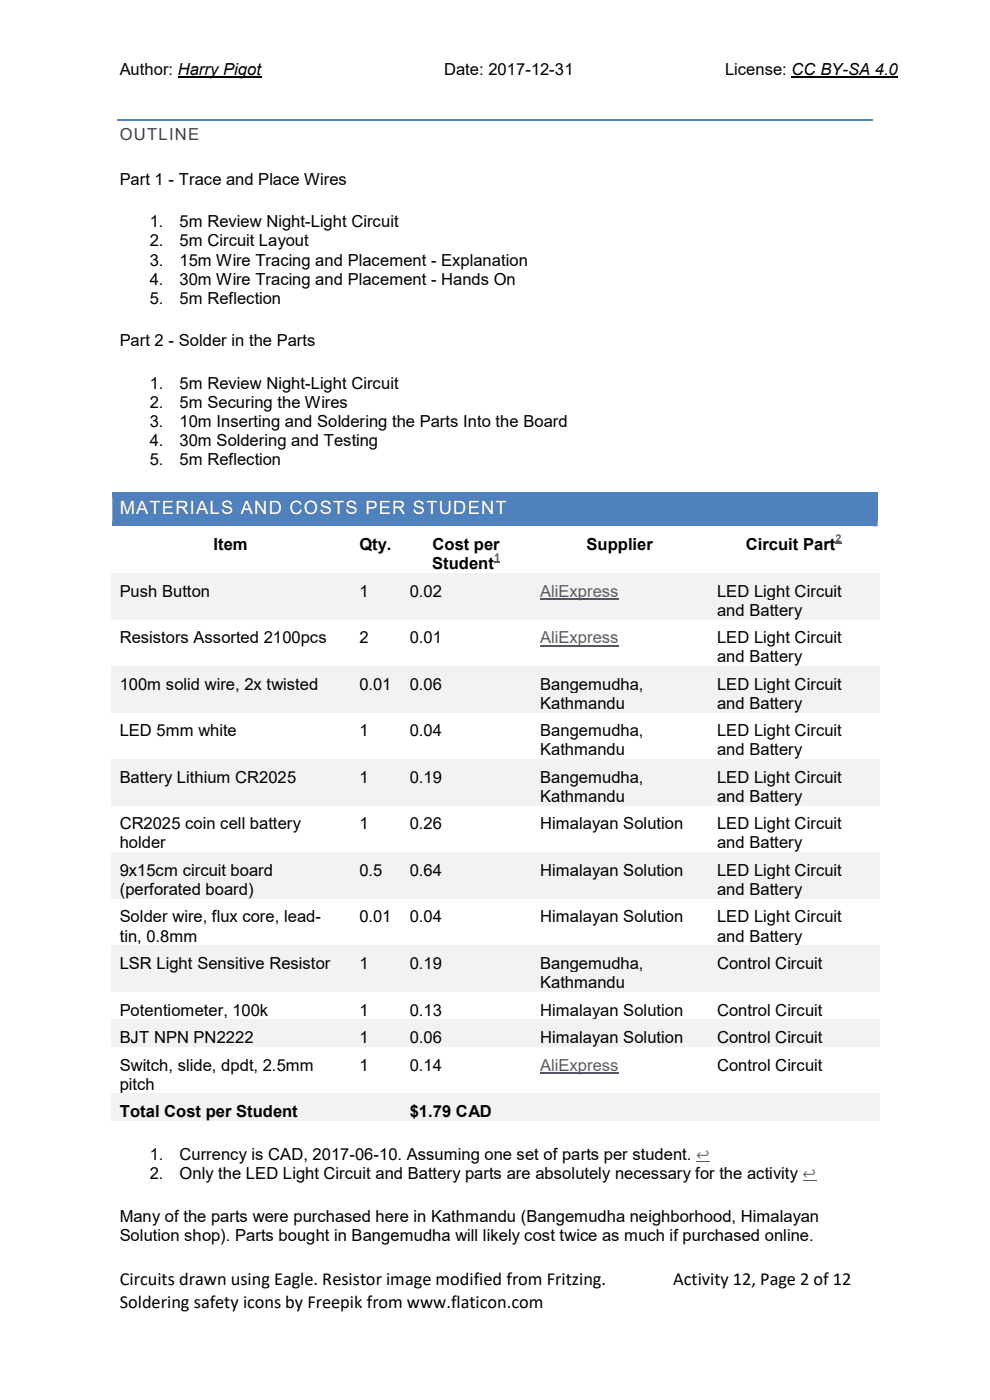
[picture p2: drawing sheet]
<svg xmlns="http://www.w3.org/2000/svg" width="210mm" height="297mm" viewBox="0 0 210 297" stroke-linecap="round" stroke-linejoin="round" font-family="sans-serif">
<defs><g id="words">
<text font-size="3.9" fill="#fff" x="25.4" y="109.1">MATERIALS AND COSTS PER STUDENT</text>
<g font-size="3.9">
<text x="25.4" y="272.7">Circuits drawn using Eagle. Resistor image modified from Fritzing.</text>
<text x="142.8" y="272.7">Activity 12, Page 2 of 12</text>
<text x="25.4" y="277.4">Soldering safety icons by Freepik from www.flaticon.com</text>
</g>
<g font-size="3.5">
<text x="25.4" y="15.9">Author: Harry Pigot</text>
<text x="94.2" y="15.9">Date: 2017-12-31</text>
<text x="153.8" y="15.9">License: CC BY-SA 4.0</text>
<text x="25.4" y="39.2">Part 1 - Trace and Place Wires</text>
<text x="31.7" y="48.2">1.</text>
<text x="31.7" y="52.3">2.</text>
<text x="38.1" y="48.2">5m Review Night-Light Circuit</text>
<text x="38.1" y="52.3">5m Circuit Layout</text>
<text x="31.7" y="56.3">3.</text>
<text x="38.1" y="56.3">15m Wire Tracing and Placement - Explanation</text>
<text x="31.7" y="60.4">4.</text>
<text x="31.7" y="64.5">5.</text>
<text x="38.1" y="60.4">30m Wire Tracing and Placement - Hands On</text>
<text x="38.1" y="64.5">5m Reflection</text>
<text x="25.4" y="73.4">Part 2 - Solder in the Parts</text>
<text x="31.7" y="82.5">1.</text>
<text x="38.1" y="82.5">5m Review Night-Light Circuit</text>
<text x="31.7" y="86.5">2.</text>
<text x="38.1" y="86.5">5m Securing the Wires</text>
<text x="31.7" y="90.6">3.</text>
<text x="31.7" y="94.6">4.</text>
<text x="38.1" y="90.6">10m Inserting and Soldering the Parts Into the Board</text>
<text x="38.1" y="94.6">30m Soldering and Testing</text>
<text x="31.7" y="98.7">5.</text>
<text x="38.1" y="98.7">5m Reflection</text>
<text x="45.3" y="116.7">Item</text>
<text x="76.2" y="116.7">Qty.</text>
<text x="91.7" y="116.7">Cost per</text>
<text x="124.4" y="116.7">Supplier</text>
<text x="158.2" y="116.7">Circuit Part</text>
<text x="91.7" y="120.7">Student</text>
<text x="25.4" y="126.6">Push Button</text>
<text x="76.2" y="126.6">1</text>
<text x="87" y="126.6">0.02</text>
<text x="152.1" y="126.6">LED Light Circuit</text>
<text x="152.1" y="130.6">and Battery</text>
<text x="25.4" y="136.4">Resistors Assorted 2100pcs</text>
<text x="76.2" y="136.4">2</text>
<text x="87" y="136.4">0.01</text>
<text x="152.1" y="136.4">LED Light Circuit</text>
<text x="152.1" y="140.5">and Battery</text>
<text x="25.4" y="146.3">100m solid wire, 2x twisted</text>
<text x="76.2" y="146.3">0.01</text>
<text x="87" y="146.3">0.06</text>
<text x="114.6" y="146.3">Bangemudha,</text>
<text x="152.1" y="146.3">LED Light Circuit</text>
<text x="114.6" y="150.4">Kathmandu</text>
<text x="152.1" y="150.4">and Battery</text>
<text x="25.4" y="156.2">LED 5mm white</text>
<text x="76.2" y="156.2">1</text>
<text x="87" y="156.2">0.04</text>
<text x="114.6" y="156.2">Bangemudha,</text>
<text x="114.6" y="160.2">Kathmandu</text>
<text x="152.1" y="156.2">LED Light Circuit</text>
<text x="152.1" y="160.2">and Battery</text>
<text x="25.4" y="166.1">Battery Lithium CR2025</text>
<text x="76.2" y="166.1">1</text>
<text x="87" y="166.1">0.19</text>
<text x="114.6" y="166.1">Bangemudha,</text>
<text x="152.1" y="166.1">LED Light Circuit</text>
<text x="114.6" y="170.1">Kathmandu</text>
<text x="152.1" y="170.1">and Battery</text>
<text x="25.4" y="175.9">CR2025 coin cell battery</text>
<text x="76.2" y="175.9">1</text>
<text x="87" y="175.9">0.26</text>
<text x="114.6" y="175.9">Himalayan Solution</text>
<text x="152.1" y="175.9">LED Light Circuit</text>
<text x="25.4" y="180">holder</text>
<text x="25.4" y="185.8">9x15cm circuit board</text>
<text x="76.2" y="185.8">0.5</text>
<text x="87" y="185.8">0.64</text>
<text x="114.6" y="185.8">Himalayan Solution</text>
<text x="152.1" y="180">and Battery</text>
<text x="152.1" y="185.8">LED Light Circuit</text>
<text x="25.4" y="189.9">(perforated board)</text>
<text x="152.1" y="189.9">and Battery</text>
<text x="25.4" y="195.7">Solder wire, flux core, lead-</text>
<text x="76.2" y="195.7">0.01</text>
<text x="87" y="195.7">0.04</text>
<text x="114.6" y="195.7">Himalayan Solution</text>
<text x="152.1" y="195.7">LED Light Circuit</text>
<text x="25.4" y="199.8">tin, 0.8mm</text>
<text x="152.1" y="199.8">and Battery</text>
<text x="25.4" y="205.6">LSR Light Sensitive Resistor</text>
<text x="76.2" y="205.6">1</text>
<text x="87" y="205.6">0.19</text>
<text x="114.6" y="205.6">Bangemudha,</text>
<text x="114.6" y="209.6">Kathmandu</text>
<text x="152.1" y="205.6">Control Circuit</text>
<text x="25.4" y="215.5">Potentiometer, 100k</text>
<text x="76.2" y="215.5">1</text>
<text x="87" y="215.5">0.13</text>
<text x="114.6" y="215.5">Himalayan Solution</text>
<text x="152.1" y="215.5">Control Circuit</text>
<text x="25.4" y="221.3">BJT NPN PN2222</text>
<text x="76.2" y="221.3">1</text>
<text x="87" y="221.3">0.06</text>
<text x="114.6" y="221.3">Himalayan Solution</text>
<text x="152.1" y="221.3">Control Circuit</text>
<text x="25.4" y="227.1">Switch, slide, dpdt, 2.5mm</text>
<text x="76.2" y="227.1">1</text>
<text x="87" y="227.1">0.14</text>
<text x="152.1" y="227.1">Control Circuit</text>
<text x="25.4" y="231.1">pitch</text>
<text x="25.4" y="236.9">Total Cost per Student</text>
<text x="87" y="236.9">$1.79 CAD</text>
<text x="31.7" y="246.1">1.</text>
<text x="31.7" y="250.2">2.</text>
<text x="38.1" y="246.1">Currency is CAD, 2017-06-10. Assuming one set of parts per student. ↩</text>
<text x="38.1" y="250.2">Only the LED Light Circuit and Battery parts are absolutely necessary for the activity ↩</text>
<text x="25.4" y="259.2">Many of the parts were purchased here in Kathmandu (Bangemudha neighborhood, Himalayan</text>
<text x="25.4" y="263.2">Solution shop). Parts bought in Bangemudha will likely cost twice as much if purchased online.</text>
</g>
<text font-size="3.5" fill="#243f60" x="25.4" y="29.7">OUTLINE</text>
<g font-size="3.5" fill="#5f497a">
<text x="114.6" y="126.6">AliExpress</text>
<text x="114.6" y="136.4">AliExpress</text>
<text x="114.6" y="227.1">AliExpress</text>
</g>
<g font-size="2.3" fill="#5f497a">
<text x="104.8" y="118.9">1</text>
<text x="177.2" y="114.9">2</text>
</g>
</g></defs>
<path d="M37.7 16.4h17.7M167.9 16.4h22.6" fill="none" stroke="#000" stroke-width=".25"/>
<path d="M24.9 25.5h160.2" fill="none" stroke="#4f81bd" stroke-width=".25"/>
<g fill="#4f81bd">
<path d="M24.9 105.5h160.2v5.1h-160.2z"/>
<path d="M185.1 104.4h1.1v1.1h-1.1z"/>
<path d="M185.1 105.5h1.1v5.1h-1.1z"/>
</g>
<g fill="#4f81bd">
<path d="M23.8 104.4h161.3v1.1h-161.3z" fill-rule="evenodd"/>
<path d="M23.8 110.6h161.3v1.1h-161.3z" fill-rule="evenodd"/>
<path d="M185.1 110.6h1.1v1.1h-1.1zM23.8 105.5h1.1v5.1h-1.1z" fill-rule="evenodd"/>
</g>
<g fill="#5f497a">
<path d="M104.8 119.2h1.3v.2h-1.3z"/>
<path d="M177.2 115.1h1.3v.3h-1.3z"/>
</g>
<g fill="#f2f2f2">
<path d="M23.5 121.5h50.8v9.9h-50.8z"/>
<path d="M25.4 121.5h47v5.8h-47z"/>
<path d="M74.3 121.5h10.7v9.9h-10.7z"/>
<path d="M76.2 121.5h6.9v5.8h-6.9z"/>
<path d="M85 121.5h27.7v9.9h-27.7z"/>
<path d="M87 121.5h23.8v5.8h-23.8z"/>
<path d="M112.7 121.5h37.5v9.9h-37.5z"/>
<path d="M114.6 121.5h33.7v5.8h-33.7z"/>
</g>
<path d="M114.6 127.1h16.7" fill="none" stroke="#5f497a" stroke-width=".25"/>
<g fill="#f2f2f2">
<path d="M150.2 121.5h36.3v9.9h-36.3z"/>
<path d="M152.1 121.5h32.5v5.8h-32.5z"/>
<path d="M152.1 127.3h32.5v4.1h-32.5z"/>
</g>
<path d="M114.6 136.9h16.7" fill="none" stroke="#5f497a" stroke-width=".25"/>
<g fill="#f2f2f2">
<path d="M23.5 141.3h50.8v9.9h-50.8z"/>
<path d="M25.4 141.3h47v5.8h-47z"/>
<path d="M74.3 141.3h10.7v9.9h-10.7z"/>
<path d="M76.2 141.3h6.9v5.8h-6.9z"/>
<path d="M85 141.3h27.7v9.9h-27.7z"/>
<path d="M87 141.3h23.8v5.8h-23.8z"/>
<path d="M112.7 141.3h37.5v9.9h-37.5z"/>
<path d="M114.6 141.3h33.7v5.8h-33.7z"/>
<path d="M114.6 147.1h33.7v4.1h-33.7z"/>
<path d="M150.2 141.3h36.3v9.9h-36.3z"/>
<path d="M152.1 141.3h32.5v5.8h-32.5z"/>
<path d="M152.1 147.1h32.5v4.1h-32.5z"/>
<path d="M23.5 161h50.8v9.9h-50.8z"/>
<path d="M25.4 161h47v5.9h-47z"/>
<path d="M74.3 161h10.7v9.9h-10.7z"/>
<path d="M76.2 161h6.9v5.9h-6.9z"/>
<path d="M85 161h27.7v9.9h-27.7z"/>
<path d="M87 161h23.8v5.9h-23.8z"/>
<path d="M112.7 161h37.5v9.9h-37.5z"/>
<path d="M114.6 161h33.7v5.9h-33.7z"/>
<path d="M114.6 166.9h33.7v4h-33.7z"/>
<path d="M150.2 161h36.3v9.9h-36.3z"/>
<path d="M152.1 161h32.5v5.9h-32.5z"/>
<path d="M152.1 166.9h32.5v4h-32.5z"/>
<path d="M23.5 180.8h50.8v9.9h-50.8z"/>
<path d="M25.4 180.8h47v5.8h-47z"/>
<path d="M25.4 186.6h47v4.1h-47z"/>
<path d="M74.3 180.8h10.7v9.9h-10.7z"/>
<path d="M76.2 180.8h6.9v5.8h-6.9z"/>
<path d="M85 180.8h27.7v9.9h-27.7z"/>
<path d="M87 180.8h23.8v5.8h-23.8z"/>
<path d="M112.7 180.8h37.5v9.9h-37.5z"/>
<path d="M114.6 180.8h33.7v5.8h-33.7z"/>
<path d="M150.2 180.8h36.3v9.9h-36.3z"/>
<path d="M152.1 180.8h32.5v5.8h-32.5z"/>
<path d="M152.1 186.6h32.5v4.1h-32.5z"/>
<path d="M23.5 200.5h50.8v9.9h-50.8z"/>
<path d="M25.4 200.5h47v5.9h-47z"/>
<path d="M74.3 200.5h10.7v9.9h-10.7z"/>
<path d="M76.2 200.5h6.9v5.9h-6.9z"/>
<path d="M85 200.5h27.7v9.9h-27.7z"/>
<path d="M87 200.5h23.8v5.9h-23.8z"/>
<path d="M112.7 200.5h37.5v9.9h-37.5z"/>
<path d="M114.6 200.5h33.7v5.9h-33.7z"/>
<path d="M114.6 206.4h33.7v4h-33.7z"/>
<path d="M150.2 200.5h36.3v9.9h-36.3z"/>
<path d="M152.1 200.5h32.5v5.9h-32.5z"/>
</g>
<g fill="#f2f2f2">
<path d="M23.5 216.2h50.8v5.9h-50.8z" fill-rule="evenodd"/>
<path d="M74.3 216.2h10.7v5.9h-10.7z" fill-rule="evenodd"/>
<path d="M85 216.2h27.7v5.9h-27.7z" fill-rule="evenodd"/>
<path d="M112.7 216.2h37.5v5.9h-37.5z" fill-rule="evenodd"/>
<path d="M150.2 216.2h36.3v5.9h-36.3z" fill-rule="evenodd"/>
</g>
<path d="M114.6 227.6h16.7" fill="none" stroke="#5f497a" stroke-width=".25"/>
<g fill="#f2f2f2">
<path d="M23.5 231.9h50.8v5.9h-50.8z" fill-rule="evenodd"/>
<path d="M74.3 231.9h10.7v5.9h-10.7z" fill-rule="evenodd"/>
<path d="M85 231.9h27.7v5.9h-27.7z" fill-rule="evenodd"/>
<path d="M112.7 231.9h37.5v5.9h-37.5z" fill-rule="evenodd"/>
<path d="M150.2 231.9h36.3v5.9h-36.3z" fill-rule="evenodd"/>
</g>
<path d="M147.7 246.4h2.9M170.3 250.5h2.9" fill="none" stroke="#5f497a" stroke-width=".21"/>
<use href="#words"/>
</svg>
